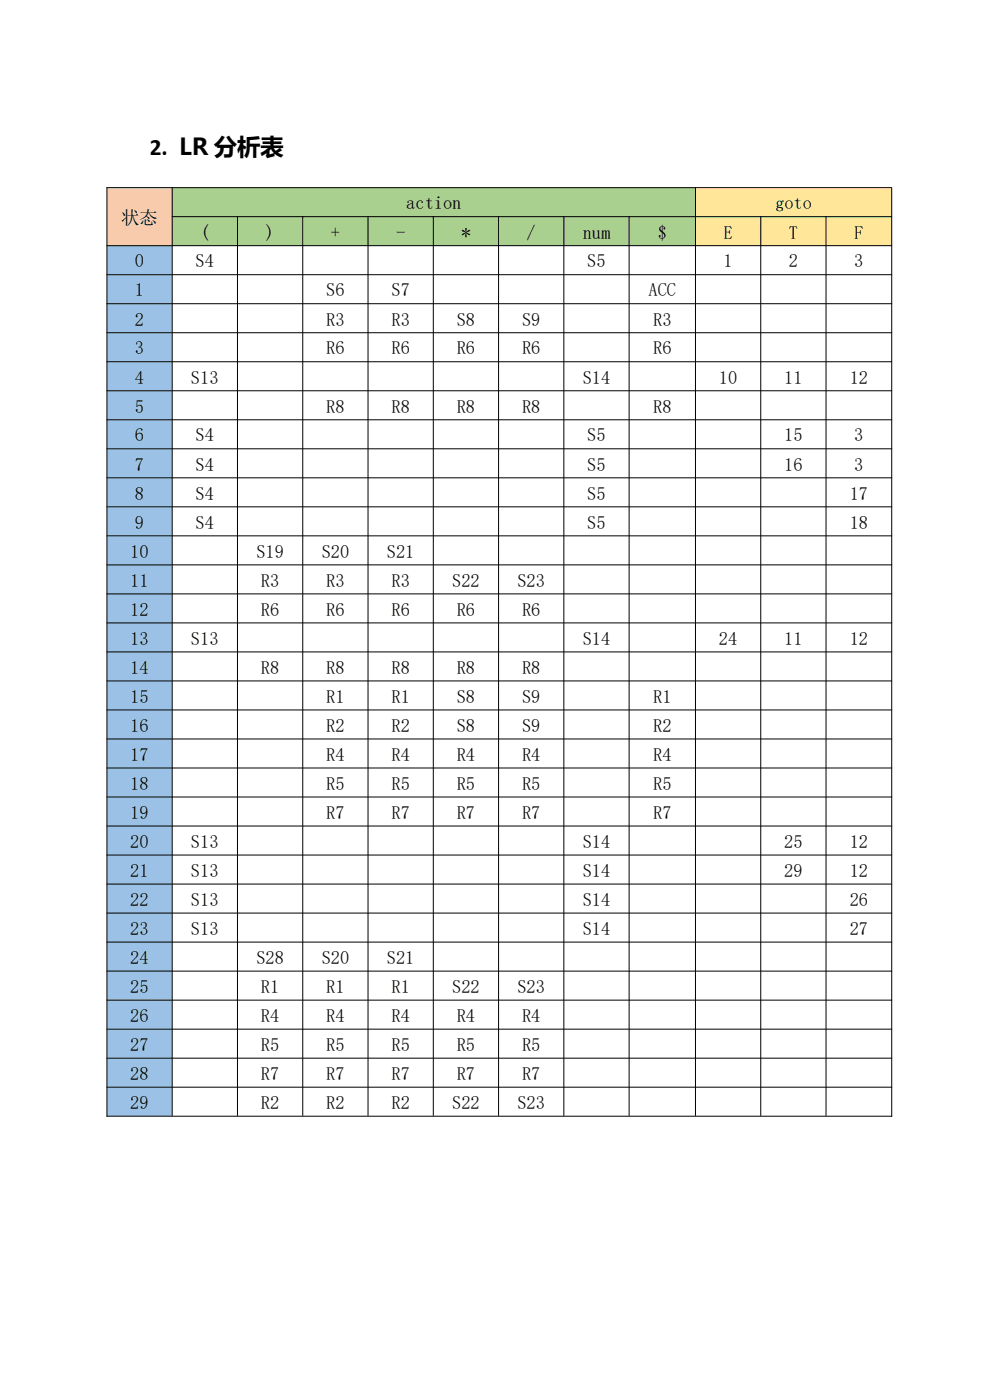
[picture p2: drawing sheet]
<svg xmlns="http://www.w3.org/2000/svg" width="210mm" height="297mm" viewBox="0 0 210 297" stroke-linecap="round" stroke-linejoin="round" font-family="sans-serif">
<defs><g id="words">
<text font-size="5" x="31.7" y="32.9">2. LR 分析表</text>
<g font-size="3.9">
<text x="25.7" y="47.5">状态</text>
<text x="86.2" y="44.4">action</text>
<text x="164.5" y="44.4">goto</text>
<text x="42.5" y="50.6">(</text>
<text x="56.3" y="50.6">)</text>
<text x="70.1" y="50.6">+</text>
<text x="84" y="50.6">-</text>
<text x="97.9" y="50.6">*</text>
<text x="111.7" y="50.6">/</text>
<text x="123.6" y="50.6">num</text>
<text x="139.5" y="50.6">$</text>
<text x="153.5" y="50.6">E</text>
<text x="167.3" y="50.6">T</text>
<text x="181.2" y="50.6">F</text>
<text x="28.6" y="56.7">0</text>
<text x="41.5" y="56.7">S4</text>
<text x="124.6" y="56.7">S5</text>
<text x="153.5" y="56.7">1</text>
<text x="167.3" y="56.7">2</text>
<text x="181.2" y="56.7">3</text>
<text x="28.6" y="62.9">1</text>
<text x="69.2" y="62.9">S6</text>
<text x="83.1" y="62.9">S7</text>
<text x="137.6" y="62.9">ACC</text>
<text x="28.6" y="69.1">2</text>
<text x="69.2" y="69.1">R3</text>
<text x="83.1" y="69.1">R3</text>
<text x="96.9" y="69.1">S8</text>
<text x="110.7" y="69.1">S9</text>
<text x="138.6" y="69.1">R3</text>
<text x="28.6" y="75.2">3</text>
<text x="69.2" y="75.2">R6</text>
<text x="83.1" y="75.2">R6</text>
<text x="96.9" y="75.2">R6</text>
<text x="110.7" y="75.2">R6</text>
<text x="138.6" y="75.2">R6</text>
<text x="28.6" y="81.4">4</text>
<text x="40.5" y="81.4">S13</text>
<text x="123.6" y="81.4">S14</text>
<text x="152.5" y="81.4">10</text>
<text x="166.4" y="81.4">11</text>
<text x="180.3" y="81.4">12</text>
<text x="28.6" y="87.5">5</text>
<text x="69.2" y="87.5">R8</text>
<text x="83.1" y="87.5">R8</text>
<text x="96.9" y="87.5">R8</text>
<text x="110.7" y="87.5">R8</text>
<text x="138.6" y="87.5">R8</text>
<text x="28.6" y="93.7">6</text>
<text x="41.5" y="93.7">S4</text>
<text x="124.6" y="93.7">S5</text>
<text x="166.4" y="93.7">15</text>
<text x="181.2" y="93.7">3</text>
<text x="28.6" y="99.8">7</text>
<text x="41.5" y="99.8">S4</text>
<text x="124.6" y="99.8">S5</text>
<text x="166.4" y="99.8">16</text>
<text x="181.2" y="99.8">3</text>
<text x="28.6" y="106">8</text>
<text x="41.5" y="106">S4</text>
<text x="124.6" y="106">S5</text>
<text x="180.3" y="106">17</text>
<text x="28.6" y="112.2">9</text>
<text x="41.5" y="112.2">S4</text>
<text x="124.6" y="112.2">S5</text>
<text x="180.3" y="112.2">18</text>
<text x="27.6" y="118.3">10</text>
<text x="54.4" y="118.3">S19</text>
<text x="68.2" y="118.3">S20</text>
<text x="82.1" y="118.3">S21</text>
<text x="27.6" y="124.5">11</text>
<text x="55.3" y="124.5">R3</text>
<text x="69.2" y="124.5">R3</text>
<text x="83.1" y="124.5">R3</text>
<text x="95.9" y="124.5">S22</text>
<text x="109.8" y="124.5">S23</text>
<text x="27.6" y="130.6">12</text>
<text x="55.3" y="130.6">R6</text>
<text x="69.2" y="130.6">R6</text>
<text x="83.1" y="130.6">R6</text>
<text x="96.9" y="130.6">R6</text>
<text x="110.7" y="130.6">R6</text>
<text x="27.6" y="136.8">13</text>
<text x="40.5" y="136.8">S13</text>
<text x="123.6" y="136.8">S14</text>
<text x="152.5" y="136.8">24</text>
<text x="166.4" y="136.8">11</text>
<text x="180.3" y="136.8">12</text>
<text x="27.6" y="142.9">14</text>
<text x="55.3" y="142.9">R8</text>
<text x="69.2" y="142.9">R8</text>
<text x="83.1" y="142.9">R8</text>
<text x="96.9" y="142.9">R8</text>
<text x="110.7" y="142.9">R8</text>
<text x="27.6" y="149.1">15</text>
<text x="69.2" y="149.1">R1</text>
<text x="83.1" y="149.1">R1</text>
<text x="96.9" y="149.1">S8</text>
<text x="110.7" y="149.1">S9</text>
<text x="138.6" y="149.1">R1</text>
<text x="27.6" y="155.3">16</text>
<text x="69.2" y="155.3">R2</text>
<text x="83.1" y="155.3">R2</text>
<text x="96.9" y="155.3">S8</text>
<text x="110.7" y="155.3">S9</text>
<text x="138.6" y="155.3">R2</text>
<text x="27.6" y="161.4">17</text>
<text x="69.2" y="161.4">R4</text>
<text x="83.1" y="161.4">R4</text>
<text x="96.9" y="161.4">R4</text>
<text x="110.7" y="161.4">R4</text>
<text x="138.6" y="161.4">R4</text>
<text x="27.6" y="167.5">18</text>
<text x="69.2" y="167.5">R5</text>
<text x="83.1" y="167.5">R5</text>
<text x="96.9" y="167.5">R5</text>
<text x="110.7" y="167.5">R5</text>
<text x="138.6" y="167.5">R5</text>
<text x="27.6" y="173.7">19</text>
<text x="69.2" y="173.7">R7</text>
<text x="83.1" y="173.7">R7</text>
<text x="96.9" y="173.7">R7</text>
<text x="110.7" y="173.7">R7</text>
<text x="138.6" y="173.7">R7</text>
<text x="27.6" y="179.8">20</text>
<text x="40.5" y="179.8">S13</text>
<text x="123.6" y="179.8">S14</text>
<text x="166.4" y="179.8">25</text>
<text x="180.3" y="179.8">12</text>
<text x="27.6" y="186">21</text>
<text x="40.5" y="186">S13</text>
<text x="123.6" y="186">S14</text>
<text x="166.4" y="186">29</text>
<text x="180.3" y="186">12</text>
<text x="27.6" y="192.2">22</text>
<text x="40.5" y="192.2">S13</text>
<text x="123.6" y="192.2">S14</text>
<text x="180.3" y="192.2">26</text>
<text x="27.6" y="198.3">23</text>
<text x="40.5" y="198.3">S13</text>
<text x="123.6" y="198.3">S14</text>
<text x="180.3" y="198.3">27</text>
<text x="27.6" y="204.5">24</text>
<text x="54.4" y="204.5">S28</text>
<text x="68.2" y="204.5">S20</text>
<text x="82.1" y="204.5">S21</text>
<text x="27.6" y="210.6">25</text>
<text x="55.3" y="210.6">R1</text>
<text x="69.2" y="210.6">R1</text>
<text x="83.1" y="210.6">R1</text>
<text x="95.9" y="210.6">S22</text>
<text x="109.8" y="210.6">S23</text>
<text x="27.6" y="216.8">26</text>
<text x="55.3" y="216.8">R4</text>
<text x="69.2" y="216.8">R4</text>
<text x="83.1" y="216.8">R4</text>
<text x="96.9" y="216.8">R4</text>
<text x="110.7" y="216.8">R4</text>
<text x="27.6" y="222.9">27</text>
<text x="55.3" y="222.9">R5</text>
<text x="69.2" y="222.9">R5</text>
<text x="83.1" y="222.9">R5</text>
<text x="96.9" y="222.9">R5</text>
<text x="110.7" y="222.9">R5</text>
<text x="27.6" y="229.1">28</text>
<text x="55.3" y="229.1">R7</text>
<text x="69.2" y="229.1">R7</text>
<text x="83.1" y="229.1">R7</text>
<text x="96.9" y="229.1">R7</text>
<text x="110.7" y="229.1">R7</text>
<text x="27.6" y="235.3">29</text>
<text x="55.3" y="235.3">R2</text>
<text x="69.2" y="235.3">R2</text>
<text x="83.1" y="235.3">R2</text>
<text x="95.9" y="235.3">S22</text>
<text x="109.8" y="235.3">S23</text>
</g>
</g></defs>
<path d="M22.7 39.9h13.8v12.2h-13.8z" fill-rule="evenodd" fill="#f8cbad"/>
<path d="M36.6 39.9h110.9v6h-110.9z" fill-rule="evenodd" fill="#a9d08e"/>
<path d="M147.6 39.9h41.5v6h-41.5z" fill-rule="evenodd" fill="#ffe699"/>
<g fill="#a9d08e">
<path d="M36.6 46h13.7v6.1h-13.7z" fill-rule="evenodd"/>
<path d="M50.4 46h13.8v6.1h-13.8z" fill-rule="evenodd"/>
<path d="M64.3 46h13.7v6.1h-13.7z" fill-rule="evenodd"/>
<path d="M78.1 46h13.8v6.1h-13.8z" fill-rule="evenodd"/>
<path d="M92 46h13.7v6.1h-13.7z" fill-rule="evenodd"/>
<path d="M105.8 46h13.8v6.1h-13.8z" fill-rule="evenodd"/>
<path d="M119.7 46h13.7v6.1h-13.7z" fill-rule="evenodd"/>
<path d="M133.5 46h14v6.1h-14z" fill-rule="evenodd"/>
</g>
<g fill="#ffe699">
<path d="M147.6 46h13.7v6.1h-13.7z" fill-rule="evenodd"/>
<path d="M161.4 46h13.8v6.1h-13.8z" fill-rule="evenodd"/>
<path d="M175.3 46h13.8v6.1h-13.8z" fill-rule="evenodd"/>
</g>
<g fill="#9bc2e6">
<path d="M22.7 52.2h13.8v6h-13.8z" fill-rule="evenodd"/>
<path d="M22.7 58.3h13.8v6.1h-13.8z" fill-rule="evenodd"/>
<path d="M22.7 64.5h13.8v6.1h-13.8z" fill-rule="evenodd"/>
<path d="M22.7 70.6h13.8v6.1h-13.8z" fill-rule="evenodd"/>
<path d="M22.7 76.8h13.8v6.1h-13.8z" fill-rule="evenodd"/>
<path d="M22.7 83h13.8v6h-13.8z" fill-rule="evenodd"/>
<path d="M22.7 89.1h13.8v6.1h-13.8z" fill-rule="evenodd"/>
<path d="M22.7 95.3h13.8v6h-13.8z" fill-rule="evenodd"/>
<path d="M22.7 101.4h13.8v6.1h-13.8z" fill-rule="evenodd"/>
<path d="M22.7 107.6h13.8v6h-13.8z" fill-rule="evenodd"/>
<path d="M22.7 113.7h13.8v6.1h-13.8z" fill-rule="evenodd"/>
<path d="M22.7 119.9h13.8v6.1h-13.8z" fill-rule="evenodd"/>
<path d="M22.7 126h13.8v6.1h-13.8z" fill-rule="evenodd"/>
<path d="M22.7 132.2h13.8v6.1h-13.8z" fill-rule="evenodd"/>
<path d="M22.7 138.4h13.8v6h-13.8z" fill-rule="evenodd"/>
<path d="M22.7 144.5h13.8v6.1h-13.8z" fill-rule="evenodd"/>
<path d="M22.7 150.7h13.8v6h-13.8z" fill-rule="evenodd"/>
<path d="M22.7 156.8h13.8v6.1h-13.8z" fill-rule="evenodd"/>
<path d="M22.7 163h13.8v6h-13.8z" fill-rule="evenodd"/>
<path d="M22.7 169.1h13.8v6.1h-13.8z" fill-rule="evenodd"/>
<path d="M22.7 175.3h13.8v6.1h-13.8z" fill-rule="evenodd"/>
<path d="M22.7 181.5h13.8v6h-13.8z" fill-rule="evenodd"/>
<path d="M22.7 187.6h13.8v6.1h-13.8z" fill-rule="evenodd"/>
<path d="M22.7 193.8h13.8v6h-13.8z" fill-rule="evenodd"/>
<path d="M22.7 199.9h13.8v6.1h-13.8z" fill-rule="evenodd"/>
<path d="M22.7 206.1h13.8v6h-13.8z" fill-rule="evenodd"/>
<path d="M22.7 212.2h13.8v6.1h-13.8z" fill-rule="evenodd"/>
<path d="M22.7 218.4h13.8v6.1h-13.8z" fill-rule="evenodd"/>
<path d="M22.7 224.5h13.8v6.1h-13.8z" fill-rule="evenodd"/>
<path d="M22.7 230.7h13.8v6.1h-13.8z" fill-rule="evenodd"/>
</g>
<g fill="none" stroke="#000" stroke-width=".21">
<path d="M22.6 39.8h166.6M22.7 39.7v197.2M36.5 39.7v197M147.5 39.7v197M189.2 39.9v197M22.6 52.1h166.6M22.6 58.3h166.6M36.4 46h152.8M50.4 45.9v190.8M64.2 45.9v190.8M78.1 45.9v190.8M91.9 45.9v190.8"/>
<path d="M105.8 45.9v190.8M119.6 45.9v190.8M133.5 45.9v190.8M161.4 45.9v190.8M175.2 45.9v190.8M22.6 64.4h166.6M22.6 70.6h166.6M22.6 76.7h166.6M22.6 82.9h166.6M22.6 89.1h166.6M22.6 95.2h166.6M22.6 101.4h166.6"/>
<path d="M22.6 107.5h166.6M22.6 113.7h166.6M22.6 119.8h166.6M22.6 126h166.6M22.6 132.1h166.6M22.6 138.3h166.6M22.6 144.5h166.6M22.6 150.6h166.6M22.6 156.8h166.6M22.6 162.9h166.6M22.6 169.1h166.6M22.6 175.2h166.6"/>
<path d="M22.6 181.4h166.6M22.6 187.6h166.6M22.6 193.7h166.6M22.6 199.9h166.6M22.6 206h166.6M22.6 212.2h166.6M22.6 218.3h166.6M22.6 224.5h166.6M22.6 230.6h166.6M22.6 236.8h166.6"/>
</g>
<use href="#words"/>
</svg>
